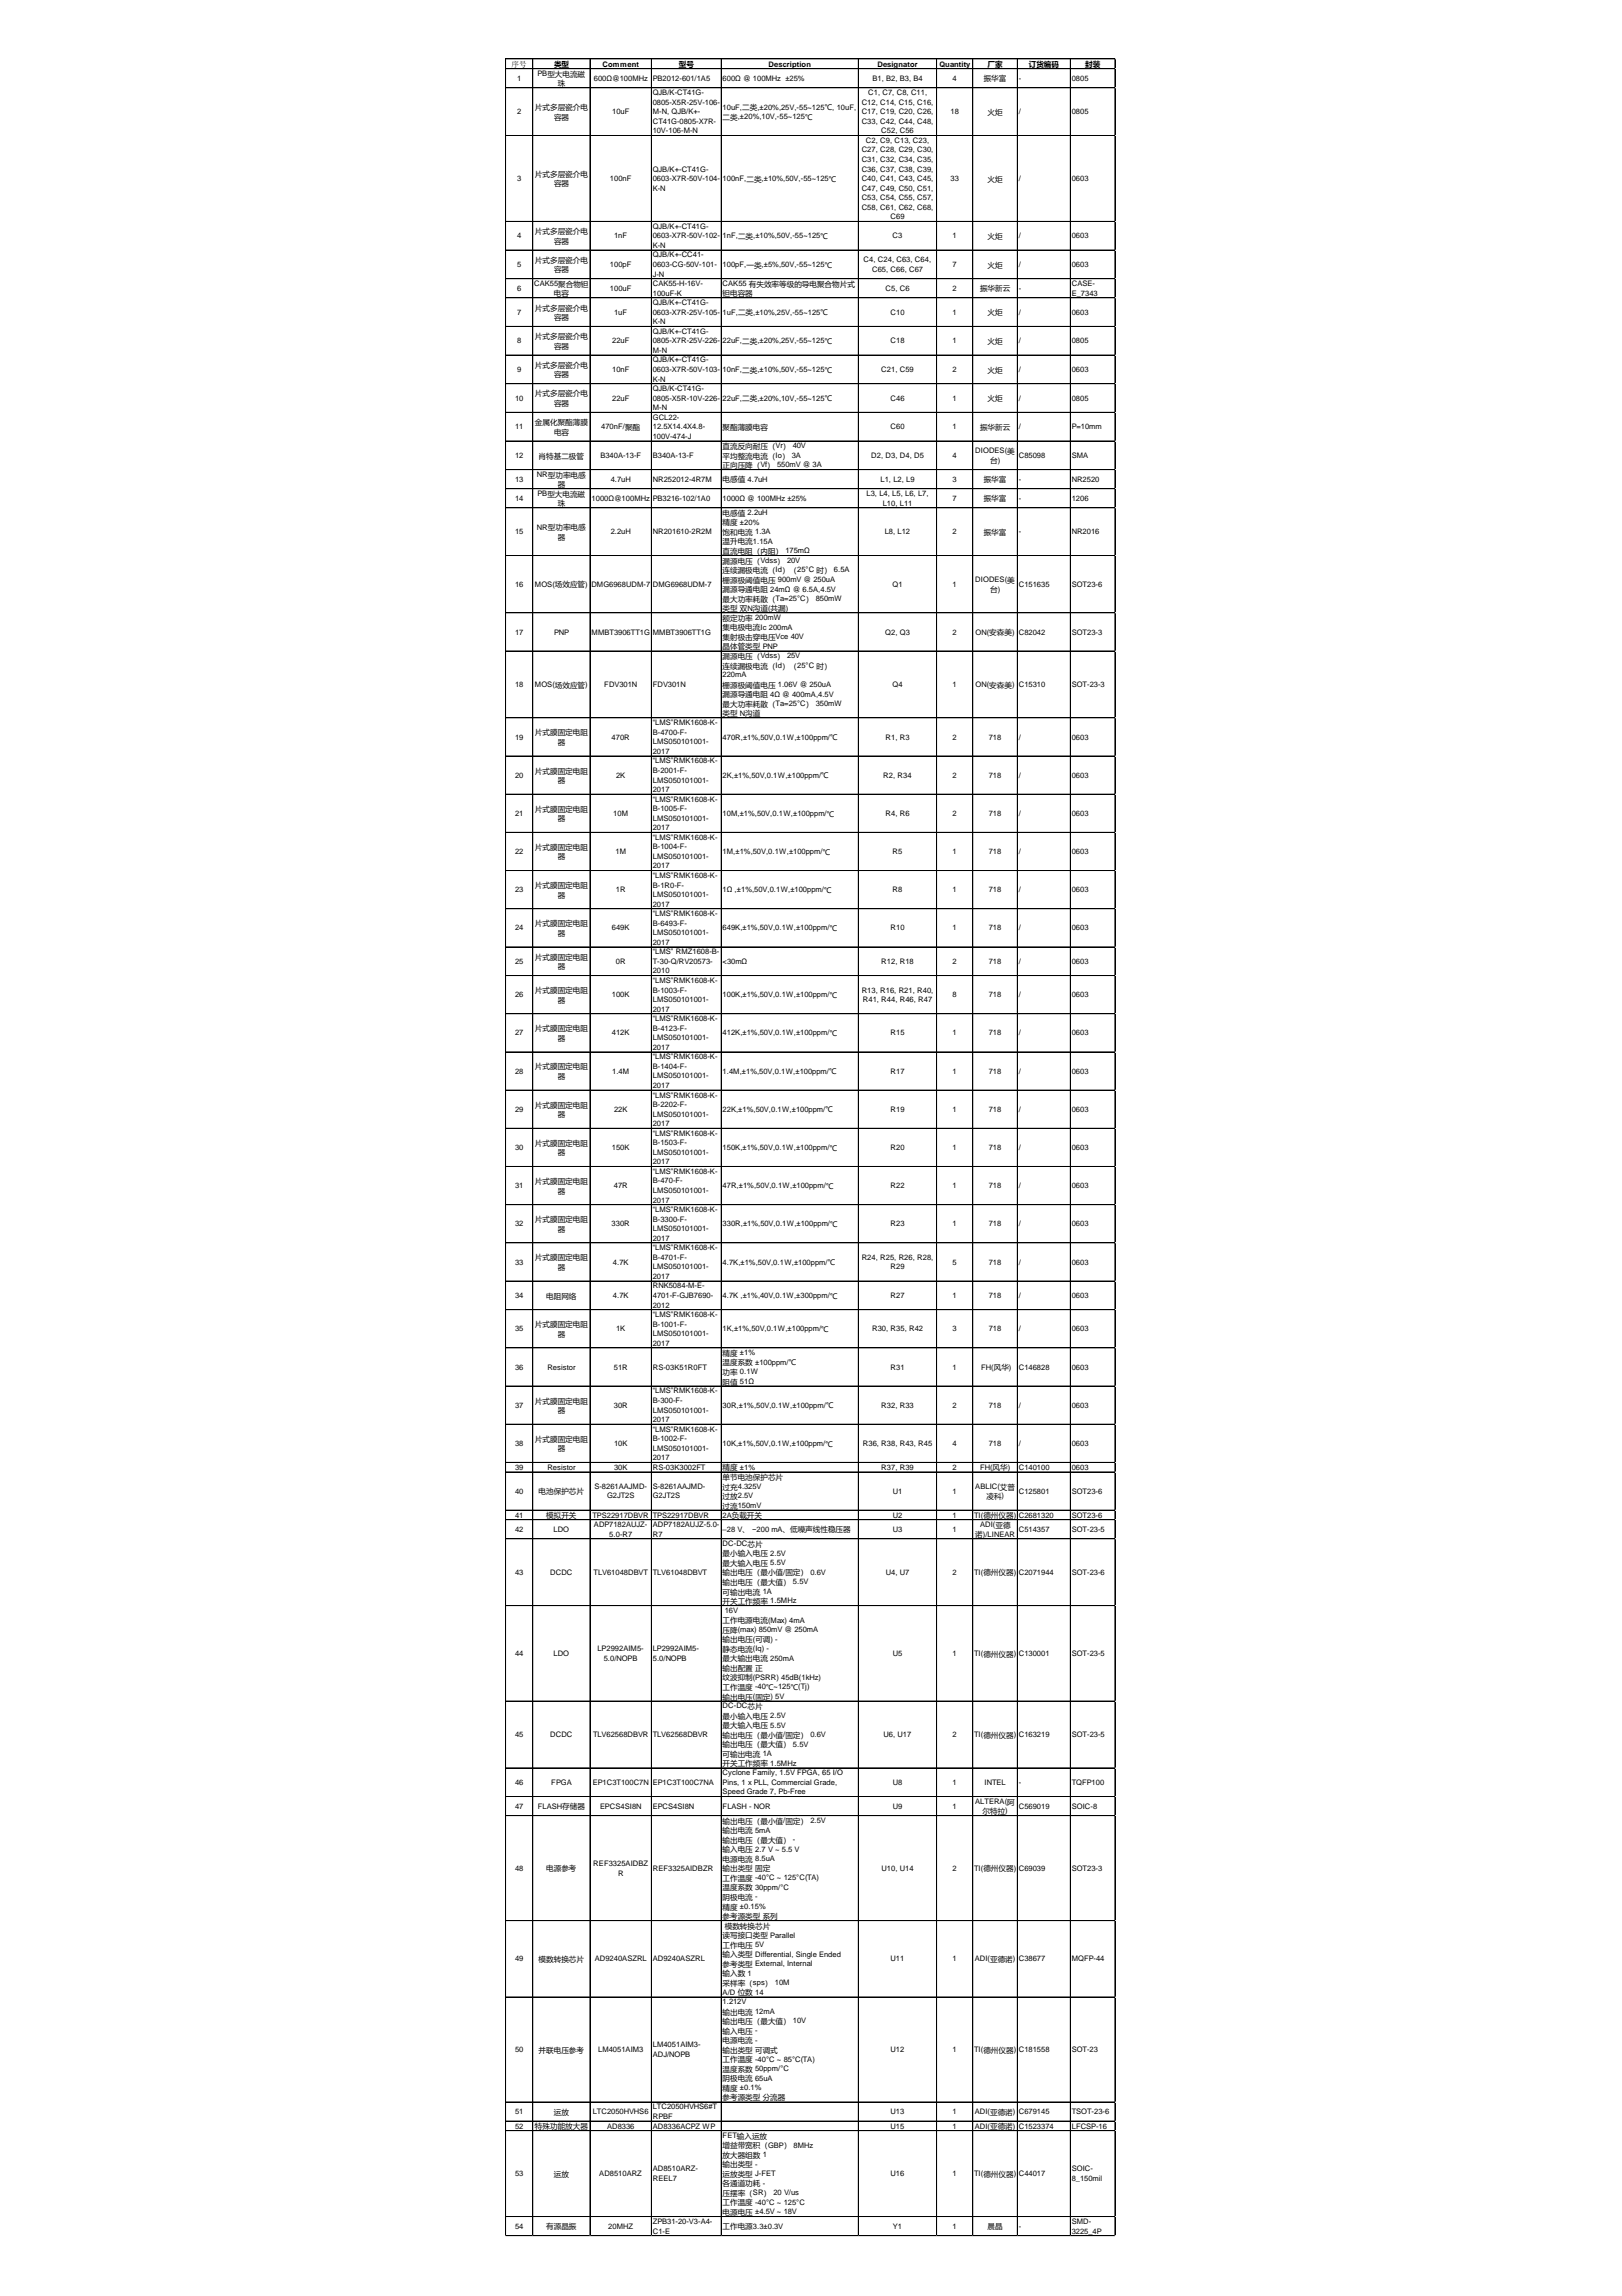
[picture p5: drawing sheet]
<svg xmlns="http://www.w3.org/2000/svg" width="210mm" height="297mm" viewBox="0 0 210 297" stroke-linecap="round" stroke-linejoin="round" font-family="sans-serif">
<defs><g id="words">
<g font-size="1">
<text x="66.2" y="8.7">序号</text>
<text x="66.9" y="10.5">1</text>
<text x="69.6" y="9.8">PB型大电流磁</text>
<text x="71.7" y="8.6">类型</text>
<text x="72.2" y="11.2">珠</text>
<text x="76.9" y="10.5">600Ω@100MHz</text>
<text x="78" y="8.6">Comment</text>
<text x="84.5" y="10.5">PB2012-601/1A5</text>
<text x="87.9" y="8.6">型号</text>
<text x="93.5" y="10.5">600Ω @ 100MHz ±25%</text>
<text x="99.5" y="8.6">Description</text>
<text x="112.9" y="10.5">B1, B2, B3, B4</text>
<text x="113.5" y="8.6">Designator</text>
<text x="121.6" y="8.6">Quantity</text>
<text x="123.3" y="10.5">4</text>
<text x="127.3" y="10.5">振华富</text>
<text x="127.8" y="8.6">厂家</text>
<text x="131.8" y="10.5">-</text>
<text x="133.1" y="8.6">订货编码</text>
<text x="138.7" y="10.5">0805</text>
<text x="140.4" y="8.6">封装</text>
<text x="66.9" y="14.8">2</text>
<text x="69.2" y="14.2">片式多层瓷介电</text>
<text x="71.7" y="15.5">容器</text>
<text x="79.2" y="14.8">10uF</text>
<text x="84.5" y="12.3">QJB/K-CT41G-</text>
<text x="84.5" y="13.5">0805-X5R-25V-106-</text>
<text x="84.5" y="14.8">M-N, QJB/K+-</text>
<text x="84.5" y="16">CT41G-0805-X7R-</text>
<text x="84.5" y="17.3">10V-106-M-N</text>
<text x="93.5" y="14.2">10uF,二类,±20%,25V,-55~125℃, 10uF,</text>
<text x="93.5" y="15.5">二类,±20%,10V,-55~125℃</text>
<text x="111.5" y="13.5">C12, C14, C15, C16,</text>
<text x="111.5" y="14.8">C17, C19, C20, C26,</text>
<text x="111.5" y="16">C33, C42, C44, C48,</text>
<text x="112.3" y="12.3">C1, C7, C8, C11,</text>
<text x="114.1" y="17.3">C52, C56</text>
<text x="123" y="14.8">18</text>
<text x="127.8" y="14.9">火炬</text>
<text x="131.8" y="14.8">/</text>
<text x="138.7" y="14.8">0805</text>
<text x="66.9" y="23.4">3</text>
<text x="69.2" y="22.9">片式多层瓷介电</text>
<text x="78.9" y="23.4">100nF</text>
<text x="84.5" y="22.2">QJB/K+-CT41G-</text>
<text x="84.5" y="23.4">0603-X7R-50V-104-</text>
<text x="93.5" y="23.4">100nF,二类,±10%,50V,-55~125℃</text>
<text x="111.5" y="19.7">C27, C28, C29, C30,</text>
<text x="111.5" y="21">C31, C32, C34, C35,</text>
<text x="111.5" y="22.2">C36, C37, C38, C39,</text>
<text x="111.5" y="23.4">C40, C41, C43, C45,</text>
<text x="112.1" y="18.5">C2, C9, C13, C23,</text>
<text x="123" y="23.4">33</text>
<text x="127.8" y="23.5">火炬</text>
<text x="131.8" y="23.4">/</text>
<text x="138.7" y="23.4">0603</text>
<text x="71.7" y="24.1">容器</text>
<text x="84.5" y="24.7">K-N</text>
<text x="84.5" y="29.6">QJB/K+-CT41G-</text>
<text x="111.5" y="24.7">C47, C49, C50, C51,</text>
<text x="111.5" y="25.9">C53, C54, C55, C57,</text>
<text x="111.5" y="27.1">C58, C61, C62, C68,</text>
<text x="115.2" y="28.4">C69</text>
<text x="66.9" y="30.8">4</text>
<text x="66.9" y="34.5">5</text>
<text x="69.2" y="30.3">片式多层瓷介电</text>
<text x="69.2" y="34">片式多层瓷介电</text>
<text x="71.7" y="31.5">容器</text>
<text x="71.7" y="35.2">容器</text>
<text x="78.9" y="34.5">100pF</text>
<text x="79.5" y="30.8">1nF</text>
<text x="84.5" y="30.8">0603-X7R-50V-102-</text>
<text x="84.5" y="32.1">K-N</text>
<text x="84.5" y="33.3">QJB/K+-CC41-</text>
<text x="84.5" y="34.5">0603-CG-50V-101-</text>
<text x="84.5" y="35.8">J-N</text>
<text x="93.5" y="30.8">1nF,二类,±10%,50V,-55~125℃</text>
<text x="93.5" y="34.5">100pF,一类,±5%,50V,-55~125℃</text>
<text x="111.8" y="33.9">C4, C24, C63, C64,</text>
<text x="112.9" y="35.2">C65, C66, C67</text>
<text x="115.5" y="30.8">C3</text>
<text x="123.3" y="30.8">1</text>
<text x="123.3" y="34.5">7</text>
<text x="127.8" y="30.9">火炬</text>
<text x="127.8" y="34.6">火炬</text>
<text x="131.8" y="30.8">/</text>
<text x="131.8" y="34.5">/</text>
<text x="138.7" y="30.8">0603</text>
<text x="138.7" y="34.5">0603</text>
<text x="66.9" y="37.6">6</text>
<text x="66.9" y="40.7">7</text>
<text x="69.1" y="37">CAK55聚合物钽</text>
<text x="69.2" y="40.2">片式多层瓷介电</text>
<text x="71.7" y="38.3">电容</text>
<text x="71.7" y="41.4">容器</text>
<text x="78.9" y="37.6">100uF</text>
<text x="79.5" y="40.7">1uF</text>
<text x="84.5" y="37">CAK55-H-16V-</text>
<text x="84.5" y="38.2">100uF-K</text>
<text x="84.5" y="39.5">QJB/K+-CT41G-</text>
<text x="84.5" y="40.7">0603-X7R-25V-105-</text>
<text x="84.5" y="42">K-N</text>
<text x="93.5" y="37">CAK55 有失效率等级的导电聚合物片式</text>
<text x="93.5" y="38.3">钽电容器</text>
<text x="93.5" y="40.7">1uF,二类,±10%,25V,-55~125℃</text>
<text x="114.6" y="37.6">C5, C6</text>
<text x="115.2" y="40.7">C10</text>
<text x="123.3" y="37.6">2</text>
<text x="123.3" y="40.7">1</text>
<text x="126.8" y="37.7">振华新云</text>
<text x="127.8" y="40.8">火炬</text>
<text x="131.8" y="37.6">-</text>
<text x="131.8" y="40.7">/</text>
<text x="138.7" y="37">CASE-</text>
<text x="138.7" y="38.2">E_7343</text>
<text x="138.7" y="40.7">0603</text>
<text x="66.9" y="44.4">8</text>
<text x="69.2" y="43.9">片式多层瓷介电</text>
<text x="69.2" y="47.6">片式多层瓷介电</text>
<text x="71.7" y="45.1">容器</text>
<text x="79.2" y="44.4">22uF</text>
<text x="84.5" y="43.2">QJB/K+-CT41G-</text>
<text x="84.5" y="44.4">0805-X7R-25V-226-</text>
<text x="84.5" y="45.7">M-N</text>
<text x="84.5" y="46.9">QJB/K+-CT41G-</text>
<text x="93.5" y="44.4">22uF,二类,±20%,25V,-55~125℃</text>
<text x="115.2" y="44.4">C18</text>
<text x="123.3" y="44.4">1</text>
<text x="127.8" y="44.5">火炬</text>
<text x="131.8" y="44.4">/</text>
<text x="138.7" y="44.4">0805</text>
<text x="66.7" y="51.8">10</text>
<text x="66.9" y="48.1">9</text>
<text x="69.2" y="51.3">片式多层瓷介电</text>
<text x="71.7" y="48.8">容器</text>
<text x="71.7" y="52.5">容器</text>
<text x="79.2" y="48.1">10nF</text>
<text x="79.2" y="51.8">22uF</text>
<text x="84.5" y="48.1">0603-X7R-50V-103-</text>
<text x="84.5" y="49.4">K-N</text>
<text x="84.5" y="50.6">QJB/K-CT41G-</text>
<text x="84.5" y="51.8">0805-X5R-10V-226-</text>
<text x="84.5" y="53.1">M-N</text>
<text x="93.5" y="48.1">10nF,二类,±10%,50V,-55~125℃</text>
<text x="93.5" y="51.8">22uF,二类,±20%,10V,-55~125℃</text>
<text x="114.1" y="48.1">C21, C59</text>
<text x="115.2" y="51.8">C46</text>
<text x="123.3" y="48.1">2</text>
<text x="123.3" y="51.8">1</text>
<text x="127.8" y="48.2">火炬</text>
<text x="127.8" y="51.9">火炬</text>
<text x="131.8" y="48.1">/</text>
<text x="131.8" y="51.8">/</text>
<text x="138.7" y="48.1">0603</text>
<text x="138.7" y="51.8">0805</text>
<text x="66.7" y="55.5">11</text>
<text x="66.7" y="59.2">12</text>
<text x="69.2" y="55">金属化聚酯薄膜</text>
<text x="69.7" y="59.3">肖特基二极管</text>
<text x="71.7" y="56.2">电容</text>
<text x="77.7" y="59.2">B340A-13-F</text>
<text x="77.8" y="55.5">470nF/聚酯</text>
<text x="84.5" y="54.3">GCL22-</text>
<text x="84.5" y="55.5">12.5X14.4X4.8-</text>
<text x="84.5" y="56.8">100V-474-J</text>
<text x="84.5" y="59.2">B340A-13-F</text>
<text x="93.5" y="55.6">聚酯薄膜电容</text>
<text x="93.5" y="58.1">直流反向耐压（Vr） 40V</text>
<text x="93.5" y="59.3">平均整流电流（Io） 3A</text>
<text x="112.7" y="59.2">D2, D3, D4, D5</text>
<text x="115.2" y="55.5">C60</text>
<text x="123.3" y="55.5">1</text>
<text x="123.3" y="59.2">4</text>
<text x="126.2" y="58.6">DIODES(美</text>
<text x="126.8" y="55.6">振华新云</text>
<text x="128.1" y="59.9">台)</text>
<text x="131.8" y="55.5">/</text>
<text x="131.8" y="59.2">C85098</text>
<text x="138.7" y="55.5">P=10mm</text>
<text x="138.7" y="59.2">SMA</text>
<text x="66.7" y="62.3">13</text>
<text x="66.7" y="64.8">14</text>
<text x="69.5" y="61.7">NR型功率电感</text>
<text x="69.6" y="64.2">PB型大电流磁</text>
<text x="72.2" y="63">器</text>
<text x="72.2" y="65.5">珠</text>
<text x="76.6" y="64.8">1000Ω@100MHz</text>
<text x="79" y="62.3">4.7uH</text>
<text x="84.5" y="62.3">NR252012-4R7M</text>
<text x="84.5" y="64.8">PB3216-102/1A0</text>
<text x="93.5" y="60.6">正向压降（Vf） 550mV @ 3A</text>
<text x="93.5" y="62.4">电感值 4.7uH</text>
<text x="93.5" y="64.8">1000Ω @ 100MHz ±25%</text>
<text x="112.1" y="64.2">L3, L4, L5, L6, L7,</text>
<text x="113.9" y="62.3">L1, L2, L9</text>
<text x="114.2" y="65.4">L10, L11</text>
<text x="123.3" y="62.3">3</text>
<text x="123.3" y="64.8">7</text>
<text x="127.3" y="62.4">振华富</text>
<text x="127.3" y="64.9">振华富</text>
<text x="131.8" y="62.3">-</text>
<text x="131.8" y="64.8">-</text>
<text x="138.7" y="62.3">NR2520</text>
<text x="138.7" y="64.8">1206</text>
<text x="66.7" y="69.1">15</text>
<text x="69.5" y="68.5">NR型功率电感</text>
<text x="72.2" y="69.8">器</text>
<text x="79" y="69.1">2.2uH</text>
<text x="84.5" y="69.1">NR201610-2R2M</text>
<text x="93.5" y="66.7">电感值 2.2uH</text>
<text x="93.5" y="68">精度 ±20%</text>
<text x="93.5" y="69.2">饱和电流 1.3A</text>
<text x="93.5" y="70.4">温升电流1.15A</text>
<text x="93.5" y="71.7">直流电阻（内阻） 175mΩ</text>
<text x="114.5" y="69.1">L8, L12</text>
<text x="123.3" y="69.1">2</text>
<text x="127.3" y="69.2">振华富</text>
<text x="131.8" y="69.1">-</text>
<text x="138.7" y="69.1">NR2016</text>
<text x="66.7" y="75.9">16</text>
<text x="69.2" y="75.9">MOS(场效应管)</text>
<text x="76.5" y="75.9">DMG6968UDM-7</text>
<text x="84.5" y="75.9">DMG6968UDM-7</text>
<text x="93.5" y="72.9">漏源电压（Vdss） 20V</text>
<text x="93.5" y="74.1">连续漏极电流（Id）（25°C 时） 6.5A</text>
<text x="93.5" y="75.4">栅源极阈值电压 900mV @ 250uA</text>
<text x="93.5" y="76.6">漏源导通电阻 24mΩ @ 6.5A,4.5V</text>
<text x="93.5" y="77.8">最大功率耗散（Ta=25°C） 850mW</text>
<text x="115.5" y="75.9">Q1</text>
<text x="123.3" y="75.9">1</text>
<text x="126.2" y="75.3">DIODES(美</text>
<text x="128.1" y="76.6">台)</text>
<text x="131.8" y="75.9">C151635</text>
<text x="138.7" y="75.9">SOT23-6</text>
<text x="66.7" y="82.1">17</text>
<text x="71.7" y="82.1">PNP</text>
<text x="76.6" y="82.1">MMBT3906TT1G</text>
<text x="84.5" y="82.1">MMBT3906TT1G</text>
<text x="93.5" y="79.1">类型 双N沟道(共漏)</text>
<text x="93.5" y="80.3">额定功率 200mW</text>
<text x="93.5" y="81.6">集电极电流Ic 200mA</text>
<text x="93.5" y="82.8">集射极击穿电压Vce 40V</text>
<text x="114.6" y="82.1">Q2, Q3</text>
<text x="123.3" y="82.1">2</text>
<text x="126.2" y="82.1">ON(安森美)</text>
<text x="131.8" y="82.1">C82042</text>
<text x="138.7" y="82.1">SOT23-3</text>
<text x="66.7" y="88.9">18</text>
<text x="69.2" y="88.9">MOS(场效应管)</text>
<text x="78.2" y="88.9">FDV301N</text>
<text x="84.5" y="88.9">FDV301N</text>
<text x="93.5" y="84">晶体管类型 PNP</text>
<text x="93.5" y="85.3">漏源电压（Vdss） 25V</text>
<text x="93.5" y="86.5">连续漏极电流（Id）（25°C 时）</text>
<text x="93.5" y="87.6">220mA</text>
<text x="93.5" y="89">栅源极阈值电压 1.06V @ 250uA</text>
<text x="115.5" y="88.9">Q4</text>
<text x="123.3" y="88.9">1</text>
<text x="126.2" y="88.9">ON(安森美)</text>
<text x="131.8" y="88.9">C15310</text>
<text x="138.7" y="88.9">SOT-23-3</text>
<text x="66.7" y="95.7">19</text>
<text x="69.2" y="95.1">片式膜固定电阻</text>
<text x="79.1" y="95.7">470R</text>
<text x="84.5" y="93.8">“LMS”RMK1608-K-</text>
<text x="84.5" y="95.1">B-4700-F-</text>
<text x="93.5" y="90.2">漏源导通电阻 4Ω @ 400mA,4.5V</text>
<text x="93.5" y="91.4">最大功率耗散（Ta=25°C） 350mW</text>
<text x="93.5" y="92.7">类型 N沟道</text>
<text x="93.5" y="95.7">470R,±1%,50V,0.1W,±100ppm/℃</text>
<text x="114.6" y="95.7">R1, R3</text>
<text x="123.3" y="95.7">2</text>
<text x="128" y="95.7">718</text>
<text x="131.8" y="95.7">/</text>
<text x="138.7" y="95.7">0603</text>
<text x="66.7" y="100.6">20</text>
<text x="69.2" y="100.1">片式膜固定电阻</text>
<text x="72.2" y="96.4">器</text>
<text x="72.2" y="101.3">器</text>
<text x="79.7" y="100.6">2K</text>
<text x="84.5" y="96.3">LMS050101001-</text>
<text x="84.5" y="97.5">2017</text>
<text x="84.5" y="98.8">“LMS”RMK1608-K-</text>
<text x="84.5" y="100">B-2001-F-</text>
<text x="84.5" y="101.2">LMS050101001-</text>
<text x="93.5" y="100.6">2K,±1%,50V,0.1W,±100ppm/℃</text>
<text x="114.3" y="100.6">R2, R34</text>
<text x="123.3" y="100.6">2</text>
<text x="128" y="100.6">718</text>
<text x="131.8" y="100.6">/</text>
<text x="138.7" y="100.6">0603</text>
<text x="66.7" y="105.6">21</text>
<text x="69.2" y="105">片式膜固定电阻</text>
<text x="72.2" y="106.3">器</text>
<text x="79.4" y="105.6">10M</text>
<text x="84.5" y="102.5">2017</text>
<text x="84.5" y="103.7">“LMS”RMK1608-K-</text>
<text x="84.5" y="104.9">B-1005-F-</text>
<text x="84.5" y="106.2">LMS050101001-</text>
<text x="84.5" y="107.4">2017</text>
<text x="93.5" y="105.6">10M,±1%,50V,0.1W,±100ppm/℃</text>
<text x="114.6" y="105.6">R4, R6</text>
<text x="123.3" y="105.6">2</text>
<text x="128" y="105.6">718</text>
<text x="131.8" y="105.6">/</text>
<text x="138.7" y="105.6">0603</text>
<text x="66.7" y="110.5">22</text>
<text x="69.2" y="110">片式膜固定电阻</text>
<text x="72.2" y="111.2">器</text>
<text x="79.6" y="110.5">1M</text>
<text x="84.5" y="108.6">“LMS”RMK1608-K-</text>
<text x="84.5" y="109.9">B-1004-F-</text>
<text x="84.5" y="111.1">LMS050101001-</text>
<text x="84.5" y="112.3">2017</text>
<text x="84.5" y="113.6">“LMS”RMK1608-K-</text>
<text x="93.5" y="110.5">1M,±1%,50V,0.1W,±100ppm/℃</text>
<text x="115.5" y="110.5">R5</text>
<text x="123.3" y="110.5">1</text>
<text x="128" y="110.5">718</text>
<text x="131.8" y="110.5">/</text>
<text x="138.7" y="110.5">0603</text>
<text x="66.7" y="115.4">23</text>
<text x="69.2" y="114.9">片式膜固定电阻</text>
<text x="69.2" y="119.8">片式膜固定电阻</text>
<text x="72.2" y="116.1">器</text>
<text x="79.7" y="115.4">1R</text>
<text x="84.5" y="114.8">B-1R0-F-</text>
<text x="84.5" y="116.1">LMS050101001-</text>
<text x="84.5" y="117.3">2017</text>
<text x="84.5" y="118.5">“LMS”RMK1608-K-</text>
<text x="84.5" y="119.8">B-6493-F-</text>
<text x="93.5" y="115.4">1Ω ,±1%,50V,0.1W,±100ppm/℃</text>
<text x="115.5" y="115.4">R8</text>
<text x="123.3" y="115.4">1</text>
<text x="128" y="115.4">718</text>
<text x="131.8" y="115.4">/</text>
<text x="138.7" y="115.4">0603</text>
<text x="66.7" y="120.4">24</text>
<text x="66.7" y="124.7">25</text>
<text x="69.2" y="124.2">片式膜固定电阻</text>
<text x="72.2" y="121.1">器</text>
<text x="72.2" y="125.4">器</text>
<text x="79.2" y="120.4">649K</text>
<text x="79.7" y="124.7">0R</text>
<text x="84.5" y="121">LMS050101001-</text>
<text x="84.5" y="122.2">2017</text>
<text x="84.5" y="123.5">“LMS” RMZ1608-B-</text>
<text x="84.5" y="124.7">T-30-Q/RV20573-</text>
<text x="84.5" y="125.9">2010</text>
<text x="93.5" y="120.4">649K,±1%,50V,0.1W,±100ppm/℃</text>
<text x="93.5" y="124.7">&lt;30mΩ</text>
<text x="114.1" y="124.7">R12, R18</text>
<text x="115.2" y="120.4">R10</text>
<text x="123.3" y="120.4">1</text>
<text x="123.3" y="124.7">2</text>
<text x="128" y="120.4">718</text>
<text x="128" y="124.7">718</text>
<text x="131.8" y="120.4">/</text>
<text x="131.8" y="124.7">/</text>
<text x="138.7" y="120.4">0603</text>
<text x="138.7" y="124.7">0603</text>
<text x="66.7" y="129">26</text>
<text x="69.2" y="128.5">片式膜固定电阻</text>
<text x="72.2" y="129.7">器</text>
<text x="79.2" y="129">100K</text>
<text x="84.5" y="127.2">“LMS”RMK1608-K-</text>
<text x="84.5" y="128.4">B-1003-F-</text>
<text x="84.5" y="129.6">LMS050101001-</text>
<text x="84.5" y="130.9">2017</text>
<text x="93.5" y="129">100K,±1%,50V,0.1W,±100ppm/℃</text>
<text x="111.5" y="128.4">R13, R16, R21, R40,</text>
<text x="111.7" y="129.6">R41, R44, R46, R47</text>
<text x="123.3" y="129">8</text>
<text x="128" y="129">718</text>
<text x="131.8" y="129">/</text>
<text x="138.7" y="129">0603</text>
<text x="66.7" y="134">27</text>
<text x="69.2" y="133.4">片式膜固定电阻</text>
<text x="72.2" y="134.7">器</text>
<text x="79.2" y="134">412K</text>
<text x="84.5" y="132.1">“LMS”RMK1608-K-</text>
<text x="84.5" y="133.3">B-4123-F-</text>
<text x="84.5" y="134.6">LMS050101001-</text>
<text x="84.5" y="135.8">2017</text>
<text x="84.5" y="137">“LMS”RMK1608-K-</text>
<text x="93.5" y="134">412K,±1%,50V,0.1W,±100ppm/℃</text>
<text x="115.2" y="134">R15</text>
<text x="123.3" y="134">1</text>
<text x="128" y="134">718</text>
<text x="131.8" y="134">/</text>
<text x="138.7" y="134">0603</text>
<text x="66.7" y="138.9">28</text>
<text x="66.7" y="143.8">29</text>
<text x="69.2" y="138.4">片式膜固定电阻</text>
<text x="69.2" y="143.3">片式膜固定电阻</text>
<text x="72.2" y="139.6">器</text>
<text x="79.2" y="138.9">1.4M</text>
<text x="79.5" y="143.8">22K</text>
<text x="84.5" y="138.3">B-1404-F-</text>
<text x="84.5" y="139.5">LMS050101001-</text>
<text x="84.5" y="140.8">2017</text>
<text x="84.5" y="142">“LMS”RMK1608-K-</text>
<text x="84.5" y="143.2">B-2202-F-</text>
<text x="93.5" y="138.9">1.4M,±1%,50V,0.1W,±100ppm/℃</text>
<text x="93.5" y="143.8">22K,±1%,50V,0.1W,±100ppm/℃</text>
<text x="115.2" y="138.9">R17</text>
<text x="115.2" y="143.8">R19</text>
<text x="123.3" y="138.9">1</text>
<text x="123.3" y="143.8">1</text>
<text x="128" y="138.9">718</text>
<text x="128" y="143.8">718</text>
<text x="131.8" y="138.9">/</text>
<text x="131.8" y="143.8">/</text>
<text x="138.7" y="138.9">0603</text>
<text x="138.7" y="143.8">0603</text>
<text x="66.7" y="148.8">30</text>
<text x="69.2" y="148.2">片式膜固定电阻</text>
<text x="72.2" y="144.5">器</text>
<text x="72.2" y="149.5">器</text>
<text x="79.2" y="148.8">150K</text>
<text x="84.5" y="144.5">LMS050101001-</text>
<text x="84.5" y="145.7">2017</text>
<text x="84.5" y="146.9">“LMS”RMK1608-K-</text>
<text x="84.5" y="148.2">B-1503-F-</text>
<text x="84.5" y="149.4">LMS050101001-</text>
<text x="93.5" y="148.8">150K,±1%,50V,0.1W,±100ppm/℃</text>
<text x="115.2" y="148.8">R20</text>
<text x="123.3" y="148.8">1</text>
<text x="128" y="148.8">718</text>
<text x="131.8" y="148.8">/</text>
<text x="138.7" y="148.8">0603</text>
<text x="66.7" y="153.7">31</text>
<text x="69.2" y="153.2">片式膜固定电阻</text>
<text x="72.2" y="154.4">器</text>
<text x="79.4" y="153.7">47R</text>
<text x="84.5" y="150.6">2017</text>
<text x="84.5" y="151.9">“LMS”RMK1608-K-</text>
<text x="84.5" y="153.1">B-470-F-</text>
<text x="84.5" y="154.3">LMS050101001-</text>
<text x="84.5" y="155.6">2017</text>
<text x="93.5" y="153.7">47R,±1%,50V,0.1W,±100ppm/℃</text>
<text x="115.2" y="153.7">R22</text>
<text x="123.3" y="153.7">1</text>
<text x="128" y="153.7">718</text>
<text x="131.8" y="153.7">/</text>
<text x="138.7" y="153.7">0603</text>
<text x="66.7" y="158.7">32</text>
<text x="69.2" y="158.1">片式膜固定电阻</text>
<text x="72.2" y="159.4">器</text>
<text x="79.1" y="158.7">330R</text>
<text x="84.5" y="156.8">“LMS”RMK1608-K-</text>
<text x="84.5" y="158">B-3300-F-</text>
<text x="84.5" y="159.3">LMS050101001-</text>
<text x="84.5" y="160.5">2017</text>
<text x="84.5" y="161.7">“LMS”RMK1608-K-</text>
<text x="93.5" y="158.7">330R,±1%,50V,0.1W,±100ppm/℃</text>
<text x="115.2" y="158.7">R23</text>
<text x="123.3" y="158.7">1</text>
<text x="128" y="158.7">718</text>
<text x="131.8" y="158.7">/</text>
<text x="138.7" y="158.7">0603</text>
<text x="66.7" y="163.6">33</text>
<text x="66.7" y="167.9">34</text>
<text x="69.2" y="163.1">片式膜固定电阻</text>
<text x="72.2" y="164.3">器</text>
<text x="79.3" y="163.6">4.7K</text>
<text x="79.3" y="167.9">4.7K</text>
<text x="84.5" y="163">B-4701-F-</text>
<text x="84.5" y="164.2">LMS050101001-</text>
<text x="84.5" y="165.5">2017</text>
<text x="84.5" y="166.7">RNK5084-M-E-</text>
<text x="84.5" y="167.9">4701-F-GJB7690-</text>
<text x="93.5" y="163.6">4.7K,±1%,50V,0.1W,±100ppm/℃</text>
<text x="93.5" y="167.9">4.7K ,±1%,40V,0.1W,±300ppm/℃</text>
<text x="111.5" y="163">R24, R25, R26, R28,</text>
<text x="115.2" y="164.2">R29</text>
<text x="115.2" y="167.9">R27</text>
<text x="123.3" y="163.6">5</text>
<text x="123.3" y="167.9">1</text>
<text x="128" y="163.6">718</text>
<text x="128" y="167.9">718</text>
<text x="131.8" y="163.6">/</text>
<text x="131.8" y="167.9">/</text>
<text x="138.7" y="163.6">0603</text>
<text x="138.7" y="167.9">0603</text>
<text x="66.7" y="172.2">35</text>
<text x="69.2" y="171.7">片式膜固定电阻</text>
<text x="70.7" y="168">电阻网络</text>
<text x="72.2" y="172.9">器</text>
<text x="79.7" y="172.2">1K</text>
<text x="84.5" y="169.2">2012</text>
<text x="84.5" y="170.4">“LMS”RMK1608-K-</text>
<text x="84.5" y="171.6">B-1001-F-</text>
<text x="84.5" y="172.9">LMS050101001-</text>
<text x="93.5" y="172.2">1K,±1%,50V,0.1W,±100ppm/℃</text>
<text x="112.9" y="172.2">R30, R35, R42</text>
<text x="123.3" y="172.2">3</text>
<text x="128" y="172.2">718</text>
<text x="131.8" y="172.2">/</text>
<text x="138.7" y="172.2">0603</text>
<text x="66.7" y="177.2">36</text>
<text x="70.8" y="177.2">Resistor</text>
<text x="79.4" y="177.2">51R</text>
<text x="84.5" y="174.1">2017</text>
<text x="84.5" y="177.2">RS-03K51R0FT</text>
<text x="93.5" y="175.4">精度 ±1%</text>
<text x="93.5" y="176.6">温度系数 ±100ppm/℃</text>
<text x="93.5" y="177.9">功率 0.1W</text>
<text x="93.5" y="179.1">阻值 51Ω</text>
<text x="115.2" y="177.2">R31</text>
<text x="123.3" y="177.2">1</text>
<text x="127" y="177.2">FH(风华)</text>
<text x="131.8" y="177.2">C146828</text>
<text x="138.7" y="177.2">0603</text>
<text x="66.7" y="182.1">37</text>
<text x="69.2" y="181.6">片式膜固定电阻</text>
<text x="72.2" y="182.8">器</text>
<text x="79.4" y="182.1">30R</text>
<text x="84.5" y="180.3">“LMS”RMK1608-K-</text>
<text x="84.5" y="181.5">B-300-F-</text>
<text x="84.5" y="182.7">LMS050101001-</text>
<text x="84.5" y="184">2017</text>
<text x="84.5" y="185.2">“LMS”RMK1608-K-</text>
<text x="93.5" y="182.1">30R,±1%,50V,0.1W,±100ppm/℃</text>
<text x="114.1" y="182.1">R32, R33</text>
<text x="123.3" y="182.1">2</text>
<text x="128" y="182.1">718</text>
<text x="131.8" y="182.1">/</text>
<text x="138.7" y="182.1">0603</text>
<text x="66.7" y="187.1">38</text>
<text x="66.7" y="190.2">39</text>
<text x="69.2" y="186.5">片式膜固定电阻</text>
<text x="70.8" y="190.2">Resistor</text>
<text x="72.2" y="187.8">器</text>
<text x="79.5" y="187.1">10K</text>
<text x="79.5" y="190.2">30K</text>
<text x="84.5" y="186.4">B-1002-F-</text>
<text x="84.5" y="187.7">LMS050101001-</text>
<text x="84.5" y="188.9">2017</text>
<text x="84.5" y="190.2">RS-03K3002FT</text>
<text x="93.5" y="187.1">10K,±1%,50V,0.1W,±100ppm/℃</text>
<text x="93.5" y="190.2">精度 ±1%</text>
<text x="93.5" y="191.5">单节电池保护芯片</text>
<text x="111.7" y="187.1">R36, R38, R43, R45</text>
<text x="114.1" y="190.2">R37, R39</text>
<text x="123.3" y="187.1">4</text>
<text x="123.3" y="190.2">2</text>
<text x="126.8" y="190.2">FH(风华)</text>
<text x="128" y="187.1">718</text>
<text x="131.8" y="187.1">/</text>
<text x="131.8" y="190.2">C140100</text>
<text x="138.7" y="187.1">0603</text>
<text x="138.7" y="190.2">0603</text>
<text x="66.7" y="193.2">40</text>
<text x="66.7" y="196.3">41</text>
<text x="69.7" y="193.3">电池保护芯片</text>
<text x="70.7" y="196.4">模拟开关</text>
<text x="76.7" y="196.3">TPS22917DBVR</text>
<text x="76.9" y="197.6">ADP7182AUJZ-</text>
<text x="76.9" y="192.6">S-8261AAJMD-</text>
<text x="78.6" y="193.9">G2JT2S</text>
<text x="84.5" y="192.6">S-8261AAJMD-</text>
<text x="84.5" y="193.9">G2JT2S</text>
<text x="84.5" y="196.3">TPS22917DBVR</text>
<text x="84.5" y="197.6">ADP7182AUJZ-5.0-</text>
<text x="93.5" y="192.7">过充4.325V</text>
<text x="93.5" y="193.9">过放2.5V</text>
<text x="93.5" y="195.2">过流150mV</text>
<text x="93.5" y="196.3">2A负载开关</text>
<text x="115.5" y="193.2">U1</text>
<text x="115.5" y="196.3">U2</text>
<text x="123.3" y="193.2">1</text>
<text x="123.3" y="196.3">1</text>
<text x="126.1" y="196.3">TI(德州仪器)</text>
<text x="126.2" y="192.6">ABLIC(艾普</text>
<text x="126.8" y="197.6">ADI(亚德</text>
<text x="127.7" y="193.9">凌科)</text>
<text x="131.8" y="193.2">C125801</text>
<text x="131.8" y="196.3">C2681320</text>
<text x="138.7" y="193.2">SOT23-6</text>
<text x="138.7" y="196.3">SOT23-6</text>
<text x="66.7" y="198.2">42</text>
<text x="66.7" y="203.7">43</text>
<text x="71.2" y="203.7">DCDC</text>
<text x="71.6" y="198.2">LDO</text>
<text x="76.8" y="203.7">TLV61048DBVT</text>
<text x="78.9" y="198.8">5.0-R7</text>
<text x="84.5" y="198.8">R7</text>
<text x="84.5" y="203.7">TLV61048DBVT</text>
<text x="93.5" y="198.2">–28 V、 −200 mA、低噪声线性稳压器</text>
<text x="93.5" y="200">DC-DC芯片</text>
<text x="93.5" y="201.3">最小输入电压 2.5V</text>
<text x="93.5" y="202.6">最大输入电压 5.5V</text>
<text x="93.5" y="203.8">输出电压（最小值/固定） 0.6V</text>
<text x="114.6" y="203.7">U4, U7</text>
<text x="115.5" y="198.2">U3</text>
<text x="123.3" y="198.2">1</text>
<text x="123.3" y="203.7">2</text>
<text x="126.1" y="203.7">TI(德州仪器)</text>
<text x="126.2" y="198.9">诺)/LINEAR</text>
<text x="131.8" y="198.2">C514357</text>
<text x="131.8" y="203.7">C2071944</text>
<text x="138.7" y="198.2">SOT-23-5</text>
<text x="138.7" y="203.7">SOT-23-6</text>
<text x="93.5" y="205.1">输出电压（最大值） 5.5V</text>
<text x="93.5" y="206.3">可输出电流 1A</text>
<text x="93.5" y="207.5">开关工作频率 1.5MHz</text>
<text x="93.5" y="210">工作电源电流(Max) 4mA</text>
<text x="93.8" y="208.7">16V</text>
<text x="66.7" y="214.2">44</text>
<text x="71.6" y="214.2">LDO</text>
<text x="77.3" y="213.6">LP2992AIM5-</text>
<text x="78.1" y="214.9">5.0/NOPB</text>
<text x="84.5" y="213.6">LP2992AIM5-</text>
<text x="84.5" y="214.9">5.0/NOPB</text>
<text x="93.5" y="211.2">压降(max) 850mV @ 250mA</text>
<text x="93.5" y="212.5">输出电压(可调) -</text>
<text x="93.5" y="213.7">静态电流(Iq) -</text>
<text x="93.5" y="214.9">最大输出电流 250mA</text>
<text x="115.5" y="214.2">U5</text>
<text x="123.3" y="214.2">1</text>
<text x="126.1" y="214.2">TI(德州仪器)</text>
<text x="131.8" y="214.2">C130001</text>
<text x="138.7" y="214.2">SOT-23-5</text>
<text x="93.5" y="216.2">输出配置 正</text>
<text x="93.5" y="217.4">纹波抑制(PSRR) 45dB(1kHz)</text>
<text x="93.5" y="218.6">工作温度 -40℃~125℃(Tj)</text>
<text x="93.5" y="219.9">输出电压(固定) 5V</text>
<text x="93.5" y="221">DC-DC芯片</text>
<text x="66.7" y="224.7">45</text>
<text x="71.2" y="224.7">DCDC</text>
<text x="76.7" y="224.7">TLV62568DBVR</text>
<text x="84.5" y="224.7">TLV62568DBVR</text>
<text x="93.5" y="222.3">最小输入电压 2.5V</text>
<text x="93.5" y="223.6">最大输入电压 5.5V</text>
<text x="93.5" y="224.8">输出电压（最小值/固定） 0.6V</text>
<text x="93.5" y="226">输出电压（最大值） 5.5V</text>
<text x="93.5" y="227.3">可输出电流 1A</text>
<text x="114.3" y="224.7">U6, U17</text>
<text x="123.3" y="224.7">2</text>
<text x="126.1" y="224.7">TI(德州仪器)</text>
<text x="131.8" y="224.7">C163219</text>
<text x="138.7" y="224.7">SOT-23-5</text>
<text x="66.7" y="230.9">46</text>
<text x="66.7" y="234">47</text>
<text x="69.6" y="234">FLASH存储器</text>
<text x="71.3" y="230.9">FPGA</text>
<text x="76.7" y="230.9">EP1C3T100C7N</text>
<text x="77.7" y="234">EPCS4SI8N</text>
<text x="84.5" y="230.9">EP1C3T100C7NA</text>
<text x="84.5" y="234">EPCS4SI8N</text>
<text x="93.5" y="228.5">开关工作频率 1.5MHz</text>
<text x="93.5" y="229.7">Cyclone Family, 1.5V FPGA, 65 I/O</text>
<text x="93.5" y="230.9">Pins, 1 x PLL, Commercial Grade,</text>
<text x="93.5" y="232.1">Speed Grade 7, Pb-Free</text>
<text x="93.5" y="234">FLASH - NOR</text>
<text x="115.5" y="230.9">U8</text>
<text x="115.5" y="234">U9</text>
<text x="123.3" y="230.9">1</text>
<text x="123.3" y="234">1</text>
<text x="126.2" y="233.4">ALTERA(阿</text>
<text x="127.4" y="230.9">INTEL</text>
<text x="131.8" y="230.9">-</text>
<text x="131.8" y="234">C569019</text>
<text x="138.7" y="230.9">TQFP100</text>
<text x="138.7" y="234">SOIC-8</text>
<text x="93.5" y="235.9">输出电压（最小值/固定） 2.5V</text>
<text x="93.5" y="237.2">输出电流 5mA</text>
<text x="93.5" y="238.4">输出电压（最大值） -</text>
<text x="93.5" y="239.6">输入电压 2.7 V ~ 5.5 V</text>
<text x="127.2" y="234.7">尔特拉)</text>
<text x="66.7" y="242">48</text>
<text x="70.7" y="242.1">电源参考</text>
<text x="76.8" y="241.4">REF3325AIDBZ</text>
<text x="80" y="242.6">R</text>
<text x="84.5" y="242">REF3325AIDBZR</text>
<text x="93.5" y="240.9">电源电流 8.5uA</text>
<text x="93.5" y="242.1">输出类型 固定</text>
<text x="93.5" y="243.3">工作温度 -40°C ~ 125°C(TA)</text>
<text x="93.5" y="244.6">温度系数 30ppm/°C</text>
<text x="93.5" y="245.8">阴极电流 -</text>
<text x="114.1" y="242">U10, U14</text>
<text x="123.3" y="242">2</text>
<text x="126.1" y="242">TI(德州仪器)</text>
<text x="131.8" y="242">C69039</text>
<text x="138.7" y="242">SOT23-3</text>
<text x="93.5" y="247">精度 ±0.15%</text>
<text x="93.5" y="248.3">参考源类型 系列</text>
<text x="93.5" y="250.7">读写接口类型 Parallel</text>
<text x="93.5" y="252">工作电压 5V</text>
<text x="93.8" y="249.5">模数转换芯片</text>
<text x="66.7" y="253.8">49</text>
<text x="69.7" y="253.8">模数转换芯片</text>
<text x="77" y="253.8">AD9240ASZRL</text>
<text x="84.5" y="253.8">AD9240ASZRL</text>
<text x="93.5" y="253.2">输入类型 Differential, Single Ended</text>
<text x="93.5" y="254.5">参考类型 External, Internal</text>
<text x="93.5" y="255.7">输入数 1</text>
<text x="93.5" y="256.9">采样率（sps） 10M</text>
<text x="115.2" y="253.8">U11</text>
<text x="123.3" y="253.8">1</text>
<text x="126.1" y="253.8">ADI(亚德诺)</text>
<text x="131.8" y="253.8">C38677</text>
<text x="138.7" y="253.8">MQFP-44</text>
<text x="93.5" y="258.1">A/D 位数 14</text>
<text x="93.5" y="259.3">1.212V</text>
<text x="93.5" y="260.6">输出电流 12mA</text>
<text x="93.5" y="261.9">输出电压（最大值） 10V</text>
<text x="93.5" y="263.1">输入电压 -</text>
<text x="66.7" y="265.5">50</text>
<text x="69.7" y="265.6">并联电压参考</text>
<text x="77.4" y="265.5">LM4051AIM3</text>
<text x="84.5" y="264.9">LM4051AIM3-</text>
<text x="84.5" y="266.1">ADJ/NOPB</text>
<text x="93.5" y="264.3">电源电流 -</text>
<text x="93.5" y="265.6">输出类型 可调式</text>
<text x="93.5" y="266.8">工作温度 -40°C ~ 85°C(TA)</text>
<text x="93.5" y="268">温度系数 50ppm/°C</text>
<text x="93.5" y="269.3">阴极电流 65uA</text>
<text x="115.2" y="265.5">U12</text>
<text x="123.3" y="265.5">1</text>
<text x="126.1" y="265.5">TI(德州仪器)</text>
<text x="131.8" y="265.5">C181558</text>
<text x="138.7" y="265.5">SOT-23</text>
<text x="66.7" y="273.5">51</text>
<text x="66.7" y="275.4">52</text>
<text x="69.2" y="275.4">特殊功能放大器</text>
<text x="71.7" y="273.6">运放</text>
<text x="76.7" y="273.5">LTC2050HVHS6</text>
<text x="78.6" y="275.4">AD8336</text>
<text x="84.5" y="272.9">LTC2050HVHS6#T</text>
<text x="84.5" y="274.1">RPBF</text>
<text x="84.5" y="275.4">AD8336ACPZ WP</text>
<text x="93.5" y="270.5">精度 ±0.1%</text>
<text x="93.5" y="271.7">参考源类型 分流器</text>
<text x="115.2" y="273.5">U13</text>
<text x="115.2" y="275.4">U15</text>
<text x="123.3" y="273.5">1</text>
<text x="123.3" y="275.4">1</text>
<text x="126.1" y="273.5">ADI(亚德诺)</text>
<text x="126.1" y="275.4">ADI(亚德诺)</text>
<text x="131.8" y="273.5">C679145</text>
<text x="131.8" y="275.4">C1523374</text>
<text x="138.7" y="273.5">TSOT-23-6</text>
<text x="138.7" y="275.4">LFCSP-16</text>
<text x="66.7" y="281.5">53</text>
<text x="71.7" y="281.6">运放</text>
<text x="77.5" y="281.5">AD8510ARZ</text>
<text x="84.5" y="280.9">AD8510ARZ-</text>
<text x="93.5" y="276.6">FET输入运放</text>
<text x="93.5" y="277.9">增益带宽积（GBP） 8MHz</text>
<text x="93.5" y="279.2">放大器组数 1</text>
<text x="93.5" y="280.4">输出类型 -</text>
<text x="93.5" y="281.6">运放类型 J-FET</text>
<text x="115.2" y="281.5">U16</text>
<text x="123.3" y="281.5">1</text>
<text x="126.1" y="281.5">TI(德州仪器)</text>
<text x="131.8" y="281.5">C44017</text>
<text x="138.7" y="280.9">SOIC-</text>
<text x="84.5" y="282.2">REEL7</text>
<text x="84.5" y="287.7">ZPB31-20-V3-A4-</text>
<text x="93.5" y="282.9">各通道功耗 -</text>
<text x="93.5" y="284.1">压摆率（SR） 20 V/us</text>
<text x="93.5" y="285.3">工作温度 -40°C ~ 125°C</text>
<text x="93.5" y="286.6">电源电压 ±4.5V ~ 18V</text>
<text x="138.7" y="282.2">8_150mil</text>
<text x="138.7" y="287.7">SMD-</text>
<text x="66.7" y="288.3">54</text>
<text x="70.7" y="288.4">有源晶振</text>
<text x="78.7" y="288.3">20MHZ</text>
<text x="84.5" y="289">C1-E</text>
<text x="93.5" y="288.4">工作电源3.3±0.3V</text>
<text x="115.5" y="288.3">Y1</text>
<text x="123.3" y="288.3">1</text>
<text x="127.8" y="288.4">晨晶</text>
<text x="131.8" y="288.3">-</text>
<text x="138.7" y="289">3225_4P</text>
</g>
</g></defs>
<g fill="none" stroke="#000" stroke-width=".13">
<path d="M65.4 7.6v281.7M65.5 7.6h78.8M65.5 11.4h3.4M65.5 17.5h3.4M68.9 7.6v281.7M69 7.6v281.7M69 11.4h7.3M69 17.5h7.3M76.4 7.6l-.1 281.7M76.4 11.4h7.9M76.4 17.5h7.9M84.3 7.6v281.7"/>
<path d="M84.3 11.4h9M93.3 17.5h-9M93.3 7.6v281.7M93.4 11.4h17.7M93.4 17.5h17.7M111.1 7.6v281.7M111.1 11.4h10.1M111.1 17.5h10.1M121.2 7.6v281.7M121.2 11.4h4.7M125.9 17.5h-4.7M125.9 7.6v281.7"/>
<path d="M125.9 11.4h5.8M131.7 17.5h-5.8M131.7 7.6v281.7M131.7 11.4h6.8M131.7 17.5h6.8M138.5 7.6v281.7M138.5 11.4h5.8M144.3 17.5h-5.8M144.3 7.6v281.7M144.3 7.6h-78.8l-.1 281.7M144.3 8.9h-78.8M65.5 28.6h3.4"/>
<path d="M65.5 28.7h3.4M65.5 32.3h3.4M65.5 36.1h3.4M65.5 38.5h3.4M69 28.6h7.3M69 28.7h7.3M69 32.3h7.3M69 36.1h7.3M69 38.5h7.3M76.4 28.6h7.9M76.4 28.7h7.9M76.4 32.3h7.9"/>
<path d="M76.4 36.1h7.9M76.4 38.5h7.9M84.3 28.6h9M84.3 28.7h9M84.3 36.1h9M93.3 32.3l-9 .1M93.3 38.5h-9M93.4 28.6h17.7M93.4 28.7h17.7M93.4 32.3h17.7M93.4 36.1h17.7M93.4 38.5h17.7"/>
<path d="M111.1 28.6h10.1M111.1 28.7h10.1M111.1 32.3h10.1M111.1 36.1h10.1M111.1 38.5h10.1M121.2 28.6h4.7M121.2 28.7h4.7M121.2 36.1h4.7M125.9 32.3l-4.7 .1M125.9 38.5h-4.7M125.9 28.6h5.8M125.9 28.7h5.8"/>
<path d="M125.9 36.1h5.8M131.7 32.3l-5.8 .1M131.7 38.5h-5.8M131.7 28.6h6.8M131.7 28.7h6.8M131.7 32.3l6.8 .1M131.7 36.1h6.8M131.7 38.5h6.8M138.5 28.6h5.8M138.5 28.7h5.8M138.5 36.1h5.8M144.3 32.3l-5.8 .1"/>
<path d="M144.3 38.5h-5.8M65.5 42.2h3.4M65.5 45.9h3.4M65.5 49.6h3.4M65.5 49.7h3.4M65.5 53.3h3.4M65.5 57h3.4M65.5 57.1h3.4M69 42.2h7.3M69 45.9h7.3M69 49.6h7.3M69 49.7h7.3"/>
<path d="M69 53.3h7.3M69 57h7.3M69 57.1h7.3M76.4 42.2h7.9M76.4 45.9h7.9M76.4 49.6h7.9M76.4 49.7h7.9M76.4 53.3h7.9M76.4 57h7.9M76.4 57.1h7.9M84.3 42.2h9M84.3 49.6h9"/>
<path d="M84.3 49.7h9M84.3 57h9M84.3 57.1h9M93.3 45.9l-9 .1M93.3 53.3l-9 .1M93.4 42.2h17.7M93.4 45.9h17.7M93.4 49.6h17.7M93.4 49.7h17.7M93.4 53.3h17.7M93.4 57h17.7M93.4 57.1h17.7"/>
<path d="M111.1 42.2h10.1M111.1 45.9h10.1M111.1 49.6h10.1M111.1 49.7h10.1M111.1 53.3h10.1M111.1 57h10.1M111.1 57.1h10.1M121.2 42.2h4.7M121.2 49.6h4.7M121.2 49.7h4.7M121.2 57h4.7M121.2 57.1h4.7"/>
<path d="M125.9 45.9l-4.7 .1M125.9 53.3l-4.7 .1M125.9 42.2h5.8M125.9 49.6h5.8M125.9 49.7h5.8M125.9 57h5.8M125.9 57.1h5.8M131.7 45.9l-5.8 .1M131.7 53.3l-5.8 .1M131.7 42.2h6.8M131.7 45.9l6.8 .1M131.7 49.6h6.8"/>
<path d="M131.7 49.7h6.8M131.7 53.3l6.8 .1M131.7 57h6.8M131.7 57.1h6.8M138.5 42.2h5.8M138.5 49.6h5.8M138.5 49.7h5.8M138.5 57h5.8M138.5 57.1h5.8M144.3 45.9l-5.8 .1M144.3 53.3l-5.8 .1M65.5 60.8h3.4"/>
<path d="M65.5 63.2h3.4M65.5 65.7h3.4M65.5 71.9h3.4M65.5 79.3h3.4M69 60.8h7.3M69 63.2h7.3M69 65.7h7.3M69 71.9h7.3M69 79.3h7.3M76.4 60.8h7.9M76.4 63.2h7.9M76.4 65.7h7.9"/>
<path d="M76.4 71.9h7.9M76.4 79.3h7.9M84.3 63.2h9M84.3 71.9h9M84.3 79.3h9M93.3 60.8h-9M93.3 65.7h-9M93.4 60.8h17.7M93.4 63.2h17.7M93.4 65.7h17.7M93.4 71.9h17.7M93.4 79.3h17.7"/>
<path d="M111.1 60.8h10.1M111.1 63.2h10.1M111.1 65.7h10.1M111.1 71.9h10.1M111.1 79.3h10.1M121.2 63.2h4.7M121.2 71.9h4.7M121.2 79.3h4.7M125.9 60.8h-4.7M125.9 65.7h-4.7M125.9 63.2h5.8M125.9 71.9h5.8"/>
<path d="M125.9 79.3h5.8M131.7 60.8h-5.8M131.7 65.7h-5.8M131.7 60.8h6.8M131.7 63.2h6.8M131.7 65.7h6.8M131.7 71.9h6.8M131.7 79.3h6.8M138.5 63.2h5.8M138.5 71.9h5.8M138.5 79.3h5.8M144.3 60.8h-5.8"/>
<path d="M144.3 65.7h-5.8M65.5 84.2h3.4M65.5 92.9h3.4M65.5 97.8h3.4M69 84.2h7.3M69 92.9h7.3M69 97.8h7.3M76.4 84.2h7.9M76.4 92.9h7.9M76.4 97.8h7.9M84.3 84.2h9M84.3 92.9h9"/>
<path d="M84.3 97.8h9M93.4 84.2h17.7M93.4 92.9h17.7M93.4 97.8h17.7M111.1 84.2h10.1M111.1 92.9h10.1M111.1 97.8h10.1M121.2 84.2h4.7M121.2 92.9h4.7M121.2 97.8h4.7M125.9 84.2h5.8M125.9 92.9h5.8"/>
<path d="M125.9 97.8h5.8M131.7 84.2h6.8M131.7 92.9h6.8M131.7 97.8h6.8M138.5 84.2h5.8M138.5 92.9h5.8M138.5 97.8h5.8M65.5 102.7h3.4M65.5 107.7h3.4M65.5 112.6h3.4M65.5 117.6h3.4M69 102.7h7.3"/>
<path d="M69 107.7h7.3M69 112.6h7.3M69 117.6h7.3M76.4 102.7h7.9M76.4 107.7h7.9M76.4 112.6h7.9M76.4 117.6h7.9M84.3 107.7h9M84.3 112.6h9M93.3 102.7l-9 .1M93.3 117.6h-9M93.4 102.7h17.7"/>
<path d="M93.4 107.7h17.7M93.4 112.6h17.7M93.4 117.6h17.7M111.1 102.7h10.1M111.1 107.7h10.1M111.1 112.6h10.1M111.1 117.6h10.1M121.2 107.7h4.7M121.2 112.6h4.7M125.9 102.7l-4.7 .1M125.9 117.6h-4.7M125.9 107.7h5.8"/>
<path d="M125.9 112.6h5.8M131.7 102.7l-5.8 .1M131.7 117.6h-5.8M131.7 102.7l6.8 .1M131.7 107.7h6.8M131.7 112.6h6.8M131.7 117.6h6.8M138.5 107.7h5.8M138.5 112.6h5.8M144.3 102.7l-5.8 .1M144.3 117.6h-5.8M65.5 122.5h3.4"/>
<path d="M65.5 126.2h3.4M65.5 131.1h3.4M65.5 136.1h3.4M69 122.5h7.3M69 126.2h7.3M69 131.1h7.3M69 136.1h7.3M76.4 122.5h7.9M76.4 126.2h7.9M76.4 131.1h7.9M76.4 136.1h7.9M84.3 126.2h9"/>
<path d="M84.3 136.1h9M93.3 122.5h-9M93.3 131.1l-9 .1M93.4 122.5h17.7M93.4 126.2h17.7M93.4 131.1h17.7M93.4 136.1h17.7M111.1 122.5h10.1M111.1 126.2h10.1M111.1 131.1h10.1M111.1 136.1h10.1M121.2 126.2h4.7"/>
<path d="M121.2 136.1h4.7M125.9 122.5h-4.7M125.9 131.1l-4.7 .1M125.9 126.2h5.8M125.9 136.1h5.8M131.7 122.5h-5.8M131.7 131.1l-5.8 .1M131.7 122.5h6.8M131.7 126.2h6.8M131.7 131.1l6.8 .1M131.7 136.1h6.8M138.5 126.2h5.8"/>
<path d="M138.5 136.1h5.8M144.3 122.5h-5.8M144.3 131.1l-5.8 .1M65.5 141h3.4M65.5 146h3.4M65.5 150.9h3.4M65.5 155.8h3.4M65.5 155.9h3.4M69 141h7.3M69 146h7.3M69 150.9h7.3M69 155.8h7.3"/>
<path d="M69 155.9h7.3M76.4 141h7.9M76.4 146h7.9M76.4 150.9h7.9M76.4 155.8h7.9M76.4 155.9h7.9M84.3 141h9M84.3 155.8h9M84.3 155.9h9M93.3 146h-9M93.3 150.9h-9M93.4 141h17.7"/>
<path d="M93.4 146h17.7M93.4 150.9h17.7M93.4 155.8h17.7M93.4 155.9h17.7M111.1 141h10.1M111.1 146h10.1M111.1 150.9h10.1M111.1 155.8h10.1M111.1 155.9h10.1M121.2 141h4.7M121.2 155.8h4.7M121.2 155.9h4.7"/>
<path d="M125.9 146h-4.7M125.9 150.9h-4.7M125.9 141h5.8M125.9 155.8h5.8M125.9 155.9h5.8M131.7 146h-5.8M131.7 150.9h-5.8M131.7 141h6.8M131.7 146h6.8M131.7 150.9h6.8M131.7 155.8h6.8M131.7 155.9h6.8"/>
<path d="M138.5 141h5.8M138.5 155.8h5.8M138.5 155.9h5.8M144.3 146h-5.8M144.3 150.9h-5.8M65.5 160.8h3.4M65.5 165.7h3.4M65.5 169.4h3.4M65.5 169.5h3.4M65.5 174.4h3.4M65.5 179.3h3.4M69 160.8h7.3"/>
<path d="M69 165.7h7.3M69 169.4h7.3M69 169.5h7.3M69 174.4h7.3M69 179.3h7.3M76.4 160.8h7.9M76.4 165.7h7.9M76.4 169.4h7.9M76.4 169.5h7.9M76.4 174.4h7.9M76.4 179.3h7.9M84.3 169.4h9"/>
<path d="M84.3 169.5h9M93.3 160.8h-9M93.3 165.7h-9M93.3 174.4h-9M93.3 179.3h-9M93.4 160.8h17.7M93.4 165.7h17.7M93.4 169.4h17.7M93.4 169.5h17.7M93.4 174.4h17.7M93.4 179.3h17.7M111.1 160.8h10.1"/>
<path d="M111.1 165.7h10.1M111.1 169.4h10.1M111.1 169.5h10.1M111.1 174.4h10.1M111.1 179.3h10.1M121.2 169.4h4.7M121.2 169.5h4.7M125.9 160.8h-4.7M125.9 165.7h-4.7M125.9 174.4h-4.7M125.9 179.3h-4.7M125.9 169.4h5.8"/>
<path d="M125.9 169.5h5.8M131.7 160.8h-5.8M131.7 165.7h-5.8M131.7 174.4h-5.8M131.7 179.3h-5.8M131.7 160.8h6.8M131.7 165.7h6.8M131.7 169.4h6.8M131.7 169.5h6.8M131.7 174.4h6.8M131.7 179.3h6.8M138.5 169.4h5.8"/>
<path d="M138.5 169.5h5.8M144.3 160.8h-5.8M144.3 165.7h-5.8M144.3 174.4h-5.8M144.3 179.3h-5.8M65.5 184.3h3.4M65.5 189.2h3.4M65.5 190.4h3.4M65.5 195.4h3.4M65.5 196.6h3.4M65.5 199.1h3.4M69 184.3h7.3"/>
<path d="M69 189.2h7.3M69 190.4h7.3M69 195.4h7.3M69 196.6h7.3M69 199.1h7.3M76.4 184.3h7.9M76.4 189.2h7.9M76.4 190.4h7.9M76.4 195.4h7.9M76.4 196.6h7.9M76.4 199.1h7.9M84.3 184.3h9"/>
<path d="M84.3 190.4h9M84.3 196.6h9M84.3 199.1h9M93.3 189.2h-9M93.3 195.4h-9M93.4 184.3h17.7M93.4 189.2h17.7M93.4 190.4h17.7M93.4 195.4h17.7M93.4 196.6h17.7M93.4 199.1h17.7M111.1 184.3h10.1"/>
<path d="M111.1 189.2h10.1M111.1 190.4h10.1M111.1 195.4h10.1M111.1 196.6h10.1M111.1 199.1h10.1M121.2 184.3h4.7M121.2 190.4h4.7M121.2 196.6h4.7M121.2 199.1h4.7M125.9 189.2h-4.7M125.9 195.4h-4.7M125.9 184.3h5.8"/>
<path d="M125.9 190.4h5.8M125.9 196.6h5.8M125.9 199.1h5.8M131.7 189.2h-5.8M131.7 195.4h-5.8M131.7 184.3h6.8M131.7 189.2h6.8M131.7 190.4h6.8M131.7 195.4h6.8M131.7 196.6h6.8M131.7 199.1h6.8M138.5 184.3h5.8"/>
<path d="M138.5 190.4h5.8M138.5 196.6h5.8M138.5 199.1h5.8M144.3 189.2h-5.8M144.3 195.4h-5.8M65.5 207.7h3.4M69 207.7h7.3M76.4 207.7h7.9M84.3 207.7h9M93.4 207.7h17.7M111.1 207.7h10.1M121.2 207.7h4.7"/>
<path d="M125.9 207.7h5.8M131.7 207.7h6.8M138.5 207.7h5.8M65.5 220.1h3.4M65.5 228.7h3.4M65.5 232.4h3.4M65.5 234.9h3.4M69 220.1h7.3M69 228.7h7.3M69 232.4h7.3M69 234.9h7.3M76.4 220.1h7.9"/>
<path d="M76.4 228.7h7.9M76.4 232.4h7.9M76.4 234.9h7.9M84.3 220.1h9M84.3 228.7h9M84.3 232.4h9M84.3 234.9h9M93.4 220.1h17.7M93.4 228.7h17.7M93.4 232.4h17.7M93.4 234.9h17.7M111.1 220.1h10.1"/>
<path d="M111.1 228.7h10.1M111.1 232.4h10.1M111.1 234.9h10.1M121.2 220.1h4.7M121.2 228.7h4.7M121.2 232.4h4.7M121.2 234.9h4.7M125.9 220.1h5.8M125.9 228.7h5.8M125.9 232.4h5.8M125.9 234.9h5.8M131.7 220.1h6.8"/>
<path d="M131.7 228.7h6.8M131.7 232.4h6.8M131.7 234.9h6.8M138.5 220.1h5.8M138.5 228.7h5.8M138.5 232.4h5.8M138.5 234.9h5.8M65.5 248.5h3.4M65.5 258.4h3.4M69 248.5h7.3M69 258.4h7.3M76.4 248.5h7.9"/>
<path d="M76.4 258.4h7.9M84.3 248.5h9M93.3 258.4h-9M93.4 248.5h17.7M93.4 258.4h17.7M111.1 248.5h10.1M111.1 258.4h10.1M121.2 248.5h4.7M125.9 258.4h-4.7M125.9 248.5h5.8M131.7 258.4h-5.8M131.7 248.5h6.8"/>
<path d="M131.7 258.4h6.8M138.5 248.5h5.8M144.3 258.4h-5.8M65.5 271.9h3.4M65.5 274.4h3.4M65.5 275.6h3.4M65.5 275.7h3.4M69 271.9h7.3M69 274.4h7.3M69 275.6h7.3M69 275.7h7.3M76.4 271.9h7.9"/>
<path d="M76.4 274.4h7.9M76.4 275.6h7.9M76.4 275.7h7.9M84.3 275.6h9M84.3 275.7h9M93.3 271.9l-9 .1M93.3 274.4h-9M93.4 271.9h17.7M93.4 274.4h17.7M93.4 275.6h17.7M93.4 275.7h17.7M111.1 271.9h10.1"/>
<path d="M111.1 274.4h10.1M111.1 275.6h10.1M111.1 275.7h10.1M121.2 275.6h4.7M121.2 275.7h4.7M125.9 271.9l-4.7 .1M125.9 274.4h-4.7M125.9 275.6h5.8M125.9 275.7h5.8M131.7 271.9l-5.8 .1M131.7 274.4h-5.8M131.7 271.9l6.8 .1"/>
<path d="M131.7 274.4h6.8M131.7 275.6h6.8M131.7 275.7h6.8M138.5 275.6h5.8M138.5 275.7h5.8M144.3 271.9l-5.8 .1M144.3 274.4h-5.8M65.5 286.8h3.4M65.5 289.2h3.4M69 286.8h7.3M69 289.2h7.3M76.4 286.8h7.9"/>
<path d="M76.4 289.2h7.9M93.3 286.8h-9M93.3 289.2h-9M93.4 286.8h17.7M93.4 289.2h17.7M111.1 286.8h10.1M111.1 289.2h10.1M125.9 286.8h-4.7M125.9 289.2h-4.7M131.7 286.8h-5.8M131.7 289.2h-5.8M131.7 286.8h6.8"/>
<path d="M131.7 289.2h6.8M144.3 286.8h-5.8M144.3 289.2h-5.8"/>
</g>
<path d="M65.4 289.3h.1" fill="none" stroke="#d4d4d4" stroke-width=".13"/>
<path d="M68.9 289.3h.1" fill="none" stroke="#d4d4d4" stroke-width=".13"/>
<path d="M76.3 289.3h.1" fill="none" stroke="#d4d4d4" stroke-width=".13"/>
<path d="M84.3 289.3h.1" fill="none" stroke="#d4d4d4" stroke-width=".13"/>
<path d="M93.3 289.3h.1" fill="none" stroke="#d4d4d4" stroke-width=".13"/>
<path d="M111.1 289.3h.1" fill="none" stroke="#d4d4d4" stroke-width=".13"/>
<path d="M121.2 289.3h.1" fill="none" stroke="#d4d4d4" stroke-width=".13"/>
<path d="M125.9 289.3h.1" fill="none" stroke="#d4d4d4" stroke-width=".13"/>
<path d="M131.7 289.3h.1" fill="none" stroke="#d4d4d4" stroke-width=".13"/>
<path d="M138.5 289.3h.1" fill="none" stroke="#d4d4d4" stroke-width=".13"/>
<path d="M144.3 289.3h.1" fill="none" stroke="#d4d4d4" stroke-width=".13"/>
<path d="M144.3 7.6h.1" fill="none" stroke="#d4d4d4" stroke-width=".13"/>
<path d="M144.3 8.9h.1" fill="none" stroke="#d4d4d4" stroke-width=".13"/>
<path d="M144.3 11.4h.1" fill="none" stroke="#d4d4d4" stroke-width=".13"/>
<path d="M144.3 17.5h.1" fill="none" stroke="#d4d4d4" stroke-width=".13"/>
<path d="M144.3 28.6h.1" fill="none" stroke="#d4d4d4" stroke-width=".13"/>
<path d="M144.3 32.3h.1" fill="none" stroke="#d4d4d4" stroke-width=".13"/>
<path d="M144.3 36.1h.1" fill="none" stroke="#d4d4d4" stroke-width=".13"/>
<path d="M144.3 38.5h.1" fill="none" stroke="#d4d4d4" stroke-width=".13"/>
<path d="M144.3 42.2h.1" fill="none" stroke="#d4d4d4" stroke-width=".13"/>
<path d="M144.3 45.9h.1" fill="none" stroke="#d4d4d4" stroke-width=".13"/>
<path d="M144.3 49.6h.1" fill="none" stroke="#d4d4d4" stroke-width=".13"/>
<path d="M144.3 53.3h.1" fill="none" stroke="#d4d4d4" stroke-width=".13"/>
<path d="M144.3 57h.1" fill="none" stroke="#d4d4d4" stroke-width=".13"/>
<path d="M144.3 60.8h.1" fill="none" stroke="#d4d4d4" stroke-width=".13"/>
<path d="M144.3 63.2h.1" fill="none" stroke="#d4d4d4" stroke-width=".13"/>
<path d="M144.3 65.7h.1" fill="none" stroke="#d4d4d4" stroke-width=".13"/>
<path d="M144.3 71.9h.1" fill="none" stroke="#d4d4d4" stroke-width=".13"/>
<path d="M144.3 79.3h.1" fill="none" stroke="#d4d4d4" stroke-width=".13"/>
<path d="M144.3 84.2h.1" fill="none" stroke="#d4d4d4" stroke-width=".13"/>
<path d="M144.3 92.9h.1" fill="none" stroke="#d4d4d4" stroke-width=".13"/>
<path d="M144.3 97.8h.1" fill="none" stroke="#d4d4d4" stroke-width=".13"/>
<path d="M144.3 102.7h.1" fill="none" stroke="#d4d4d4" stroke-width=".13"/>
<path d="M144.3 107.7h.1" fill="none" stroke="#d4d4d4" stroke-width=".13"/>
<path d="M144.3 112.6h.1" fill="none" stroke="#d4d4d4" stroke-width=".13"/>
<path d="M144.3 117.6h.1" fill="none" stroke="#d4d4d4" stroke-width=".13"/>
<path d="M144.3 122.5h.1" fill="none" stroke="#d4d4d4" stroke-width=".13"/>
<path d="M144.3 126.2h.1" fill="none" stroke="#d4d4d4" stroke-width=".13"/>
<path d="M144.3 131.1h.1" fill="none" stroke="#d4d4d4" stroke-width=".13"/>
<path d="M144.3 136.1h.1" fill="none" stroke="#d4d4d4" stroke-width=".13"/>
<path d="M144.3 141h.1" fill="none" stroke="#d4d4d4" stroke-width=".13"/>
<path d="M144.3 146h.1" fill="none" stroke="#d4d4d4" stroke-width=".13"/>
<path d="M144.3 150.9h.1" fill="none" stroke="#d4d4d4" stroke-width=".13"/>
<path d="M144.3 155.8h.1" fill="none" stroke="#d4d4d4" stroke-width=".13"/>
<path d="M144.3 160.8h.1" fill="none" stroke="#d4d4d4" stroke-width=".13"/>
<path d="M144.3 165.7h.1" fill="none" stroke="#d4d4d4" stroke-width=".13"/>
<path d="M144.3 169.4h.1" fill="none" stroke="#d4d4d4" stroke-width=".13"/>
<path d="M144.3 174.4h.1" fill="none" stroke="#d4d4d4" stroke-width=".13"/>
<path d="M144.3 179.3h.1" fill="none" stroke="#d4d4d4" stroke-width=".13"/>
<path d="M144.3 184.3h.1" fill="none" stroke="#d4d4d4" stroke-width=".13"/>
<path d="M144.3 189.2h.1" fill="none" stroke="#d4d4d4" stroke-width=".13"/>
<path d="M144.3 190.4h.1" fill="none" stroke="#d4d4d4" stroke-width=".13"/>
<path d="M144.3 195.4h.1" fill="none" stroke="#d4d4d4" stroke-width=".13"/>
<path d="M144.3 196.6h.1" fill="none" stroke="#d4d4d4" stroke-width=".13"/>
<path d="M144.3 199.1h.1" fill="none" stroke="#d4d4d4" stroke-width=".13"/>
<path d="M144.3 207.7h.1" fill="none" stroke="#d4d4d4" stroke-width=".13"/>
<path d="M144.3 220.1h.1" fill="none" stroke="#d4d4d4" stroke-width=".13"/>
<path d="M144.3 228.7h.1" fill="none" stroke="#d4d4d4" stroke-width=".13"/>
<path d="M144.3 232.4h.1" fill="none" stroke="#d4d4d4" stroke-width=".13"/>
<path d="M144.3 234.9h.1" fill="none" stroke="#d4d4d4" stroke-width=".13"/>
<path d="M144.3 248.5h.1" fill="none" stroke="#d4d4d4" stroke-width=".13"/>
<path d="M144.3 258.4h.1" fill="none" stroke="#d4d4d4" stroke-width=".13"/>
<path d="M144.3 271.9h.1" fill="none" stroke="#d4d4d4" stroke-width=".13"/>
<path d="M144.3 274.4h.1" fill="none" stroke="#d4d4d4" stroke-width=".13"/>
<path d="M144.3 275.6h.1" fill="none" stroke="#d4d4d4" stroke-width=".13"/>
<path d="M144.3 286.8h.1" fill="none" stroke="#d4d4d4" stroke-width=".13"/>
<path d="M144.3 289.2h.1" fill="none" stroke="#d4d4d4" stroke-width=".13"/>
<use href="#words"/>
</svg>
